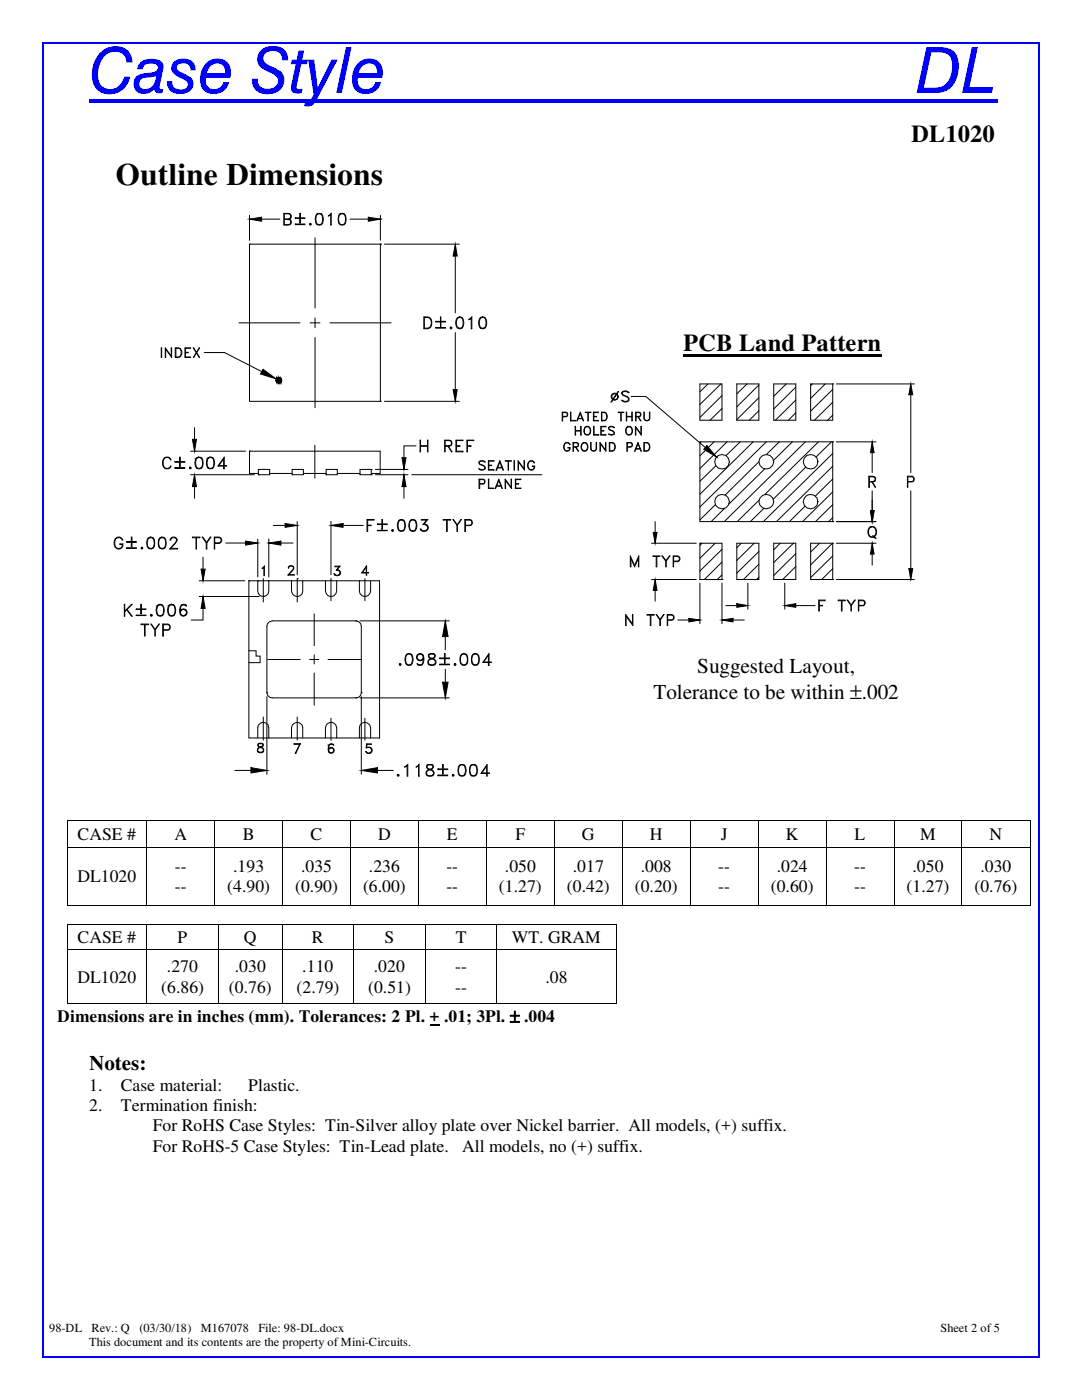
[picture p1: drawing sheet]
<svg xmlns="http://www.w3.org/2000/svg" width="216mm" height="279mm" viewBox="0 0 216 279" stroke-linecap="round" stroke-linejoin="round" font-family="sans-serif">
<defs><g id="words">
<g font-size="12.7" fill="#00f">
<text x="17.8" y="18.5">Case Style</text>
<text x="182.9" y="18.5">DL</text>
</g>
<text font-size="6.3" x="23" y="36.9">Outline Dimensions</text>
<g font-size="5">
<text x="181.8" y="28.3">DL1020</text>
<text x="136.3" y="70.1">PCB Land Pattern</text>
</g>
<g font-size="4.2">
<text x="139.1" y="134.2">Suggested Layout,</text>
<text x="130.4" y="139.4">Tolerance to be within ±.002</text>
<text x="17.8" y="213.5">Notes:</text>
</g>
<g font-size="3.5">
<text x="15.5" y="167.6">CASE #</text>
<text x="34.8" y="167.6">A</text>
<text x="48.4" y="167.6">B</text>
<text x="62" y="167.6">C</text>
<text x="75.4" y="167.6">D</text>
<text x="89.2" y="167.6">E</text>
<text x="102.9" y="167.6">F</text>
<text x="116.1" y="167.6">G</text>
<text x="129.7" y="167.6">H</text>
<text x="143.8" y="167.6">J</text>
<text x="156.8" y="167.6">K</text>
<text x="170.5" y="167.6">L</text>
<text x="183.6" y="167.6">M</text>
<text x="197.4" y="167.6">N</text>
<text x="34.9" y="173.9">--</text>
<text x="46.5" y="173.9">.193</text>
<text x="60.1" y="173.9">.035</text>
<text x="73.6" y="173.9">.236</text>
<text x="89.1" y="173.9">--</text>
<text x="100.8" y="173.9">.050</text>
<text x="114.3" y="173.9">.017</text>
<text x="127.8" y="173.9">.008</text>
<text x="143.3" y="173.9">--</text>
<text x="155" y="173.9">.024</text>
<text x="170.4" y="173.9">--</text>
<text x="182.1" y="173.9">.050</text>
<text x="195.6" y="173.9">.030</text>
<text x="15.5" y="176">DL1020</text>
<text x="34.9" y="178">--</text>
<text x="45.3" y="178">(4.90)</text>
<text x="58.9" y="178">(0.90)</text>
<text x="72.4" y="178">(6.00)</text>
<text x="89.1" y="178">--</text>
<text x="99.6" y="178">(1.27)</text>
<text x="113.1" y="178">(0.42)</text>
<text x="126.7" y="178">(0.20)</text>
<text x="143.3" y="178">--</text>
<text x="153.8" y="178">(0.60)</text>
<text x="170.4" y="178">--</text>
<text x="180.9" y="178">(1.27)</text>
<text x="194.4" y="178">(0.76)</text>
<text x="15.5" y="188.2">CASE #</text>
<text x="35.4" y="188.2">P</text>
<text x="48.7" y="188.2">Q</text>
<text x="62.2" y="188.2">R</text>
<text x="76.7" y="188.2">S</text>
<text x="90.9" y="188.2">T</text>
<text x="102.1" y="188.2">WT. GRAM</text>
<text x="15.5" y="196.1">DL1020</text>
<text x="33.3" y="194.1">.270</text>
<text x="46.9" y="194.1">.030</text>
<text x="60.3" y="194.1">.110</text>
<text x="74.6" y="194.1">.020</text>
<text x="90.8" y="194.1">--</text>
<text x="108.8" y="196.1">.08</text>
<text x="32.2" y="198.1">(6.86)</text>
<text x="45.7" y="198.1">(0.76)</text>
<text x="59.2" y="198.1">(2.79)</text>
<text x="73.4" y="198.1">(0.51)</text>
<text x="90.8" y="198.1">--</text>
<text x="11.4" y="204">Dimensions are in inches (mm). Tolerances: 2 Pl. + .01; 3Pl. ± .004</text>
<text x="17.8" y="217.7">1.</text>
<text x="17.8" y="221.7">2.</text>
<text x="24.1" y="217.7">Case material:</text>
<text x="24.1" y="221.7">Termination finish:</text>
<text x="49.5" y="217.7">Plastic.</text>
<text x="30.5" y="225.8">For RoHS Case Styles: Tin-Silver alloy plate over Nickel barrier. All models, (+) suffix.</text>
<text x="30.5" y="229.8">For RoHS-5 Case Styles: Tin-Lead plate.</text>
<text x="92.2" y="229.8">All models, no (+) suffix.</text>
</g>
<g font-size="2.5">
<text x="9.8" y="265.8">98-DL</text>
<text x="17.8" y="268.6">This document and its contents are the property of Mini-Circuits.</text>
<text x="18.2" y="265.8">Rev.: Q</text>
<text x="27.8" y="265.8">(03/30/18)</text>
<text x="40.1" y="265.8">M167078</text>
<text x="51.6" y="265.8">File: 98-DL.docx</text>
<text x="187.7" y="265.8">Sheet 2 of 5</text>
</g>
</g></defs>
<path d="M17.8 19.9h181.2v.6h-181.2z" fill="#00f"/>
<g fill="#000">
<path d="M13.3 163.7h.2v.2h-.2zM13.3 169h.2v.1h-.2zM29.2 163.7h.2v.2h-.2zM29.2 169h.2v.1h-.2zM42.8 163.7h.1v.2h-.1zM42.8 169h.1v.1h-.1zM56.3 163.7h.2v.2h-.2zM56.3 169h.2v.1h-.2zM69.9 163.7h.2v.2h-.2zM69.9 169h.2v.1h-.2zM83.4 163.7h.2v.2h-.2zM83.4 169h.2v.1h-.2z"/>
<path d="M97 163.7h.2v.2h-.2zM97 169h.2v.1h-.2zM110.5 163.7h.2v.2h-.2zM110.5 169h.2v.1h-.2zM124.1 163.7h.1v.2h-.1zM124.1 169h.1v.1h-.1zM137.6 163.7h.2v.2h-.2zM137.6 169h.2v.1h-.2zM151.2 163.7h.2v.2h-.2zM151.2 169h.2v.1h-.2zM164.8 163.7h.1v.2h-.1zM164.8 169h.1v.1h-.1z"/>
<path d="M178.3 163.7h.2v.2h-.2zM178.3 169h.2v.1h-.2zM191.9 163.7h.1v.2h-.1zM191.9 169h.1v.1h-.1zM205.4 163.7h.2v.2h-.2zM205.4 169h.2v.1h-.2zM13.3 180.6h.2v.1h-.2zM13.3 184.4h.2v.1h-.2zM13.3 189.4h.2v.2h-.2zM29.2 180.6h.2v.1h-.2zM29.2 184.4h.2v.1h-.2zM29.2 189.4h.2v.2h-.2z"/>
<path d="M42.8 180.6h.1v.1h-.1zM43.5 184.4h.2v.1h-.2zM43.5 189.4h.2v.2h-.2zM56.2 184.4h.2v.1h-.2zM56.2 189.4h.2v.2h-.2zM56.3 180.6h.2v.1h-.2zM69.9 180.6h.2v.1h-.2zM70.5 184.4h.2v.1h-.2zM70.5 189.4h.2v.2h-.2zM83.4 180.6h.2v.1h-.2zM84.8 184.4h.2v.1h-.2zM84.8 189.4h.2v.2h-.2z"/>
<path d="M97 180.6h.2v.1h-.2zM99.1 184.4h.1v.1h-.1zM99.1 189.4h.1v.2h-.1zM110.5 180.6h.2v.1h-.2zM122.9 184.4h.2v.1h-.2zM122.9 189.4h.2v.2h-.2zM124.1 180.6h.1v.1h-.1zM137.6 180.6h.2v.1h-.2zM151.2 180.6h.2v.1h-.2zM164.8 180.6h.1v.1h-.1zM178.3 180.6h.2v.1h-.2zM191.9 180.6h.1v.1h-.1z"/>
<path d="M205.4 180.6h.2v.1h-.2zM13.3 200.3h.2v.1h-.2zM29.2 200.3h.2v.1h-.2zM43.5 200.3h.2v.1h-.2zM56.2 200.3h.2v.1h-.2zM70.5 200.3h.2v.1h-.2zM84.8 200.3h.2v.1h-.2zM85.7 204.4h2v.3h-2zM99.1 200.3h.1v.1h-.1zM122.9 200.3h.2v.1h-.2z"/>
</g>
<g fill="none" stroke="#000" stroke-width=".2">
<path d="M13.4 163.9v5.1M13.4 169.1v11.5M13.5 163.8h15.7M13.5 169h15.7M29.3 163.9v5.1M29.3 169.1v11.5M29.4 163.8h13.4M29.4 169h13.4M42.8 163.9v5.1M42.8 169.1v11.5M42.9 163.8h13.4M42.9 169h13.4"/>
<path d="M56.4 163.9v5.1M56.4 169.1v11.5M56.5 163.8h13.4M56.5 169h13.4M70 163.9v5.1M70 169.1v11.5M70.1 163.8h13.3M70.1 169h13.3M83.5 163.9v5.1M83.5 169.1v11.5M83.6 163.8h13.4M83.6 169h13.4"/>
<path d="M97.1 163.9v5.1M97.1 169.1v11.5M97.2 163.8h13.3M97.2 169h13.3M110.6 163.9v5.1M110.6 169.1v11.5M110.7 163.8h13.4M110.7 169h13.4M124.2 163.9v5.1M124.2 169.1v11.5M124.2 163.8h13.4M124.2 169h13.4"/>
<path d="M137.7 163.9v5.1M137.7 169.1v11.5M137.8 163.8h13.4M137.8 169h13.4M151.3 163.9v5.1M151.3 169.1v11.5M151.4 163.8h13.4M151.4 169h13.4M164.8 163.9v5.1M164.8 169.1v11.5M164.9 163.8h13.4M164.9 169h13.4"/>
<path d="M178.4 163.9v5.1M178.4 169.1v11.5M178.5 163.8h13.4M178.5 169h13.4M191.9 163.9v5.1M191.9 169.1v11.5M192 163.8h13.4M192 169h13.4M205.5 163.9v5.1M205.5 169.1v11.5M13.4 184.5v4.9M13.4 189.6v10.7"/>
<path d="M13.5 180.6h15.7M13.5 184.4h15.7M13.5 189.5h15.7M29.3 184.5v4.9M29.3 189.6v10.7M29.4 180.6h13.4M29.4 184.4h14.1M29.4 189.5h14.1M42.9 180.6h13.4M43.6 184.5v4.9M43.6 189.6v10.7M43.7 184.4h12.5"/>
<path d="M43.7 189.5h12.5M56.3 184.5v4.9M56.3 189.6v10.7M56.4 184.4h14.1M56.4 189.5h14.1M56.5 180.6h13.4M70.1 180.6h13.3M70.6 184.5v4.9M70.6 189.6v10.7M70.7 184.4h14.1M70.7 189.5h14.1M83.6 180.6h13.4"/>
<path d="M84.9 184.5v4.9M84.9 189.6v10.7M85 184.4h14.1M85 189.5h14.1M97.2 180.6h13.3M99.1 184.5v4.9M99.1 189.6v10.7M99.2 184.4h23.7M99.2 189.5h23.7M110.7 180.6h13.4M123 184.5v4.9M123 189.6v10.7"/>
<path d="M124.2 180.6h13.4M137.8 180.6h13.4M151.4 180.6h13.4M164.9 180.6h13.4M178.5 180.6h13.4M192 180.6h13.4M13.5 200.4h15.7M29.4 200.4h14.1M43.7 200.4h12.5M56.4 200.4h14.1M70.7 200.4h14.1M85 200.4h14.1"/>
<path d="M99.2 200.4h23.7"/>
</g>
<g fill="#fff">
<path d="M20.4 30.9h58.7v12.4h-58.7z" fill-rule="evenodd"/>
<path d="M179.2 23.6h22.3v27.1h-22.3z" fill-rule="evenodd"/>
<path d="M110.7 75.9h72.9v49.3h-72.9z" fill-rule="evenodd"/>
</g>
<path d="M183.6 75.9h-72.9v49.3h72.9" fill="none" stroke="#fff" stroke-width=".2"/>
<g fill="none" stroke="#000" stroke-width=".2">
<path d="M122.1 78.7l.6-.3 .5 .3 .2 .5-.2 .5-.5 .2-.6-.2-.2-.5zM122.2 78.7l.5-.1 .4 .1 .2 .5-.2 .4-.4 .2-.5-.2-.2-.4zM123.3 78.1l-1.3 2.1h-.1zM124 78.4a.95 .95 0 0 1 1.5 0h-.2a.78 .78 0 0 0-1.1 0v.3l.3 .2a1.09 1.09 0 0 1 1 1 .95 .95 0 0 1-1.5 0h.2a.78 .78 0 0 0 1.2 0 1.06 1.06 0 0 0-1.2-1zM125.9 79.1h3l11.9 10.2M139.7 76.6h4.4v7.3h-4.4zM141.3 76.6l-1.6 1.6M143.8 76.6l-4.1 4.1M144.1 79l-4.4 4.3M147 76.6h4.4v7.3h-4.4zM149.1 76.6l-2.1 2M151.4 76.8l-4.4 4.4"/>
<path d="M151.4 79.4l-4.4 4.3M154.4 76.6h4.4v7.3h-4.4zM156.9 76.6l-2.5 2.5M158.8 77.3l-4.4 4.3M158.8 79.8l-4.1 4.1M161.8 76.6h4.4v7.3h-4.4zM162.1 76.6l-.3 .4M164.7 76.6l-2.9 2.9M166.2 76.6h.1M166.2 77.7l-4.4 4.3M166.9 76.6h15.6M181.7 76.6l.4 2.2h-.7z"/>
<path d="M181.7 78.8v15.5M112.3 83.1l.8-.1v-.6l-.8-.1-.1 1.7v-1.7h.7l.3 .1 .1 .4-.2 .3-.8 .1M112.6 88.6a.61 .61 0 0 1 .7-.3 .61 .61 0 0 1 .4 .4 .62 .62 0 0 0-.6-.3 .62 .62 0 0 0-.5 .6v.4a.57 .57 0 0 0 .4 .6 .57 .57 0 0 0 .7-.4v-.2l-.4-.1h.4a.64 .64 0 0 1-.5 .8 .64 .64 0 0 1-.7-.7zM113.8 84h1.1l-1-.1v-1.6v1.7M114.4 89.2l.9-.1v-.6l-.9-.1-.1 1.6v-1.7h.7a.47 .47 0 0 1 .5 .5 .47 .47 0 0 1-.5 .4h-.6M114.8 85.1l.1 1.7zM114.9 89.2l.5 .8-.5-.8M114.9 85.9h1M114.9 86h1M115.3 83.6h1M115.4 83.5h.8M115.8 82.3l.7 1.7-.7-1.5-.7 1.5z"/>
<path d="M115.9 85.1l.1 1.7zM116.1 88.6a.66 .66 0 0 1 .8-.3 .66 .66 0 0 1 .4 .7v.4a.68 .68 0 0 1-.7 .7 .68 .68 0 0 1-.6-.7zM116.3 88.5a.61 .61 0 0 1 .9 .5 .75 .75 0 0 1-.7 1 .89 .89 0 0 1-.2-1.5zM116.7 85.3a.66 .66 0 0 1 .7-.2 .66 .66 0 0 1 .5 .7 .74 .74 0 0 1-.3 .9 .74 .74 0 0 1-.9-.1 1.16 1.16 0 0 1 0-1.3zM116.8 82.3h1.1zM116.8 85.3a.61 .61 0 0 1 1 .5 .74 .74 0 0 1-.5 .9 .52 .52 0 0 1-.7-.5l.1-.7zM117.3 82.3v1.7l.1-1.7M117.9 88.3v1.2a.52 .52 0 0 0 .5 .5 .52 .52 0 0 0 .6-.5v-1.2v1.2a.6 .6 0 0 1-.6 .5 .6 .6 0 0 1-.5-.5zM118.4 82.3h1h-.9v1.6l.9 .1h-1zM118.4 85.1l.1 1.6 1 .1h-1.1zM118.5 83.1h.5l-.5 .1M119.7 88.3l1.1 1.5 .1-1.5v1.7l-1.1-1.4-.1 1.4z"/>
<path d="M119.9 85.1h1l-.9 .1v1.5l.9 .1h-1zM120 85.9h.5l-.5 .1M120 82.3a.93 .93 0 0 1 1.1 .4 .93 .93 0 0 1-.3 1.2l-.8 .1zM120.1 82.3a.81 .81 0 0 1 1 .8 .81 .81 0 0 1-1 .8zM121.4 85.3a.78 .78 0 0 1 1.2 0h-.2a.63 .63 0 0 0-.9 0l.1 .4 .6 .2a.48 .48 0 0 1 .2 .8 .9 .9 0 0 1-1-.1l.4 .1 .7-.1-.1-.4-.8-.4zM121.6 88.3h.6a.92 .92 0 0 1 .6 .9 .92 .92 0 0 1-.6 .8h-.6zM121.7 88.4h.5a.84 .84 0 0 1 .5 .8 .84 .84 0 0 1-.5 .8h-.5zM123.4 82.3h1.1zM123.9 82.3v1.7l.1-1.7M125 82.3l.1 1.7zM125 85.3a.66 .66 0 0 1 .8-.2 .66 .66 0 0 1 .4 .7 .74 .74 0 0 1-.2 .9 .74 .74 0 0 1-1-.1l-.2-.4zM125.1 83.1h1"/>
<path d="M125.1 83.2h1M125.2 89.2l.8-.1v-.6l-.8-.1-.1 1.6v-1.7h.8l.2 .2 .1 .4-.2 .3h-.8M125.2 85.3a.61 .61 0 0 1 .9 .5 .74 .74 0 0 1-.5 .9 .81 .81 0 0 1-.7-.5 .81 .81 0 0 1 .3-.9zM126.1 82.3l.1 1.7zM126.8 89.6h1M126.8 85.1l1.1 1.5 .1-1.5v1.7l-1.1-1.5-.1 1.5zM126.9 89.5h.8M126.9 83.1l.8-.1v-.6l-.8-.1-.1 1.7v-1.7h.7a.47 .47 0 0 1 .4 .4 .47 .47 0 0 1-.4 .5h-.6M127.3 88.3l.7 1.7-.7-1.4-.7 1.4zM127.3 83.2l.6 .8-.5-.8M128.5 88.3h.6a.92 .92 0 0 1 .6 .9 .92 .92 0 0 1-.6 .8h-.6zM128.5 82.3l.1 1.2a.53 .53 0 0 0 .5 .4 .53 .53 0 0 0 .5-.4v-1.2l.1 1.2a.61 .61 0 0 1-.6 .5 .61 .61 0 0 1-.6-.5z"/>
<path d="M128.6 88.4h.5a.84 .84 0 0 1 .5 .8 .84 .84 0 0 1-.5 .8h-.5zM139.9 88.2l-.2 .2M141.1 88.9l1.9 2.3-2.6-1.5zM142.5 88.2l-2.8 2.8M142.8 93l-3.1 3.1M143 91.2h.1M144.1 81.5l-2.4 2.4M145.1 88.2l-5.4 5.3M145.2 93.1h.1M147.7 88.2l-2.8 2.7M150.3 88.2l-10.6 10.4M151.4 82l-1.9 1.9"/>
<path d="M151.4 92.2l-6.7 6.6M151.5 99.8l-4.4 4.3M152.6 93.6l-7.1 7M152.9 88.2l-13.2 13M155.5 88.2l-2.6 2.5M158.1 88.2l-3.8 3.7M158.8 82.4l-1.5 1.5M160.7 88.2l-16.2 15.9M160.8 93.2l-6.5 6.4M163.2 92.2a1.46 1.46 0 0 0-2-1.4 1.46 1.46 0 0 0-.6 2.4 1.46 1.46 0 0 0 2.4-.3l.2-.7M163.3 88.2l-10.7 10.5M165.9 88.2l-3 3"/>
<path d="M166.2 88.2h.1M166.2 80.3l-3.7 3.6M166.2 82.8l-1.1 1.1M166.2 90.5l-13.9 13.6M166.2 93l-11.3 11.1M166.2 95.6l-3.5 3.4M166.2 98.2l-6.1 5.9M166.2 88.2h-26.5v15.9h26.5M166.2 88.2v15.9M166.9 88.2h7.9M173.5 96.1l1-.1 .1-.2-.1-.5-1-.1v2h-.1v-2.2l1.1 .2a.56 .56 0 0 1 .2 .6 .56 .56 0 0 1-.5 .4h-.7M174 96.2l.7 1-.6-1"/>
<path d="M174 88.2l.4 2.1h-.7zM174 90.3v4M174 98v3.9M181.1 96.1h.9a.51 .51 0 0 0 .2-.8l-1.1-.1v2v-2.2h.9a.59 .59 0 0 1 .4 .6 .59 .59 0 0 1-.4 .6h-.9M181.7 98v15.5M125.8 111l.8 1.8 .9-1.8v2.1l-.1-1.6-.8 1.6-.7-1.6v1.6h-.1zM130 108.4h8.9M130 115.7h8.9M130.3 111h1.4zM130.3 106.3h.8l-.4 2.1zM130.7 115.7l.4 2.1h-.8zM130.7 115.7h.1"/>
<path d="M130.7 104.1v2.2M130.7 117.8v2.2M130.9 111v2.1h.2v-2.1M132.8 112l.9-1-.8 1v1.1l-.1-1.1-.7-1 .8 1M134.4 112h.9a.51 .51 0 0 0 .2-.8l-.2-.2h-.9l-.1 2.1v-2.1h1a.59 .59 0 0 1 .4 .5 .59 .59 0 0 1-.4 .6h-.9M139.7 108.4h.1M139.7 115.7h.1M139.7 108.4h4.4v7.3M139.7 115.7h4.4M139.7 108.4v7.3M139.7 116.4v8.1M140.1 108.4l-.4 .4"/>
<path d="M142.7 108.4l-3 3M142.7 100.7l-3 3.1M144.1 115.7h.1M144.1 109.6l-4.4 4.4M144.1 112.2l-3.6 3.5M144.1 114.7l-1 1M144.1 116.4v8.1M144.6 101.5l-2.7 2.6M147 108.4h4.4v7.3h-4.4zM147.9 108.4l-.9 .9M149.2 115.7h.1M149.2 116.4v5.2"/>
<path d="M150.5 108.4l-3.5 3.4M151.4 110.1l-4.4 4.3M151.4 112.6l-3.1 3.1M151.4 115.2l-.4 .5M152.4 101.5l-2.7 2.6M154.4 108.4h4.4v7.3h-4.4zM155.7 108.4l-1.3 1.3M156.6 115.7h.1M156.6 116.4v5.2M158.3 108.4l-3.9 3.9M158.8 110.5l-4.4 4.4M158.8 113.1l-2.6 2.6"/>
<path d="M158.8 115.6l-.1 .1M160.6 101l-3.1 3.1M163.2 100.1a1.46 1.46 0 0 0-2-1.3 1.46 1.46 0 0 0-.6 2.3 1.46 1.46 0 0 0 2.4-.3l.2-.7M163.4 119.8h1.2v.1h-1.1v2h-.1zM163.5 108.4l-1.7 1.8M166.1 108.4l-4.3 4.3M166.2 104.1h.1M166.2 108.4h.1M166.2 115.7h.1M166.2 100.7l-3.5 3.4M166.2 103.3l-.8 .8M166.2 111l-4.4 4.3"/>
<path d="M166.2 113.5l-2.2 2.2M166.2 108.4h-4.4v7.3h4.4M166.2 108.4v7.3M166.9 104.1h7.9M166.9 108.4h7.9M166.9 115.7h15.6M167.3 119.8h1.3l.1 .1h-1.4zM167.9 119.9v2h.1v-2M173.4 105.4a.83 .83 0 0 1 .9-.3 .83 .83 0 0 1 .6 .8 .97 .97 0 0 1-.2 1 .97 .97 0 0 1-1.1 .2 1.34 1.34 0 0 1-.2-1.7zM173.6 105.3a.75 .75 0 0 1 1.2 .6 .98 .98 0 0 1-.9 1.2 1.14 1.14 0 0 1-.3-1.8zM173.7 101.9h.7l-.4 2.2zM174 108.4l.4 2.2h-.7z"/>
<path d="M174 108.4h.1M174 104.1h.1M174 110.6v2.2M174.2 106.9l.6 .5M181.4 113.5h.7l-.4 2.2zM181.7 115.7h.1M124.8 122.6l1.4 1.9 .1-1.9v2.2l-1.4-1.8-.1 1.8zM129.1 122.6h1.4v.2h-1.4zM129.8 122.8v2h.1v-2M131.7 123.7l.8-1.1-.7 1.1v1.1h-.1v-1.1l-.8-1.1 .9 1.1M133.2 123.7h.9l.2-.1 .1-.2-.1-.5-1.1-.1-.1 2v-2.2h1l.2 .2a.58 .58 0 0 1 0 .9l-1.1 .1M135.3 123.7h2.2"/>
<path d="M137.5 123.4l2.2 .3-2.2 .4zM144.1 123.7l2.2-.3v.7zM144.1 123.7h.1M144.8 120.9h2.2M146.3 123.7h2.2M147 120.5l2.2 .4-2.2 .3zM156.6 120.9l2.2-.4v.7zM156.6 120.9h.1M158.8 120.9h3.8M163.5 120.8h.6l-.6 .1M169.8 120.8l.8-1-.7 1v1.1l-.1-1.1-.8-1 .9 1M171.4 120.8h.8a.5 .5 0 0 0 .3-.4 .5 .5 0 0 0-.3-.5h-.8l-.1 2v-2.1h.9a.59 .59 0 0 1 .5 .5 .59 .59 0 0 1-.5 .6h-.8"/>
<circle cx="144.1" cy="92.2" r="1.47"/>
<circle cx="152.9" cy="92.2" r="1.47"/>
<circle cx="144.1" cy="100.1" r="1.45"/>
<circle cx="152.9" cy="100.1" r="1.45"/>
</g>
<path d="M181.7 76.6l.4 2.2h-.7zM141.1 88.9l1.9 2.3-2.6-1.5zM174 88.2l.4 2.1h-.7zM130.3 106.3h.8l-.4 2.1zM130.7 115.7l.4 2.1h-.8zM173.7 101.9h.7l-.4 2.2zM174 108.4l.4 2.2h-.7zM181.4 113.5h.7l-.4 2.2zM137.5 123.4l2.2 .3-2.2 .4zM144.1 123.7l2.2-.3v.7zM147 120.5l2.2 .4-2.2 .3zM156.6 120.9l2.2-.4v.7z" fill="#000"/>
<path d="M20.5 41.4h89.4v114.2h-89.4z" fill-rule="evenodd" fill="#fff"/>
<path d="M20.5 41.4h89.4v114.2h-89.4z" fill="none" stroke="#fff" stroke-width=".2"/>
<g fill="none" stroke="#000" stroke-width=".2">
<path d="M49.8 43.7l2.4-.4v.9zM49.8 48.7h.1M49.8 48.7h26.1v31.4h-26.1zM49.8 43v5M52.2 43.7h3.6M56.7 43.7h.8a.63 .63 0 0 1 .6 .4 .63 .63 0 0 1-.2 .7l-1.3 .1v-2.3h.9a.6 .6 0 0 1 .6 .4 .6 .6 0 0 1-.2 .7l-.4 .1M57.5 43.7l.4-.1 .1-.3-.1-.5-1.2-.1v2.1l1.2-.1 .1-.2-.1-.6-1.2-.1M58.9 44.7h1.9v.1h-1.9zM58.9 43.5h1.9v.1h-1.9zM59.8 42.6h.1v1.9h-.1zM61.8 44.7l.2-.1 .1 .2-.2 .1zM61.9 44.7l.1 .1z"/>
<path d="M62.9 47.5v14M63.2 42.7a.85 .85 0 0 1 1.2 .3 1.94 1.94 0 0 1-.2 1.8 .83 .83 0 0 1-1.2-.3 1.94 1.94 0 0 1 .2-1.8zM63.2 44.7l.4 .1 .6-.1M63.2 42.8l.4-.1 .6 .1M63.4 42.7a1.86 1.86 0 0 0 0 2.1M64.1 42.7a1.86 1.86 0 0 1 0 2.1M65.5 43l.6-.4v2.3l-.1-2.1-.5 .3zM67.8 42.7a.85 .85 0 0 1 1.2 .3 2.14 2.14 0 0 1-.3 1.8 .85 .85 0 0 1-1.1-.3 2.14 2.14 0 0 1 .2-1.8zM67.8 44.7l.4 .1 .5-.1M67.8 42.8l.4-.1 .5 .1M67.9 42.7a1.77 1.77 0 0 0 0 2.1M68.6 42.7a1.86 1.86 0 0 1 0 2.1"/>
<path d="M69.8 43.7h3.7M73.5 43.3l2.4 .4-2.4 .5zM75.9 48.7h.1M75.9 43.7h.1M75.9 43v5M76.7 48.7h15M90.8 48.7l.4 2.4h-.8zM90.8 51.1v11.3M32.2 69.4l.1 1.9zM33 69.4l1.2 1.6v-1.6v1.9l-1.1-1.6-.1 1.6zM35 69.4h.6a1.02 1.02 0 0 1 .7 1 1.02 1.02 0 0 1-.7 .9h-.6zM35.1 69.5a.92 .92 0 0 1 1 .5 .92 .92 0 0 1-.2 1.1l-.8 .1z"/>
<path d="M36.9 69.4h1.1l-1 .1v1.7l1 .1h-1.1zM37 70.3h.5l-.5 .1M38.6 69.4l1.2 1.9M39.8 69.4l-1.2 1.9M40.7 70.4h4.1l7.4 3.8M47.7 64.4h12.2M52.5 73.7l2.6 1.9-3.1-1zM55.2 75.5l.4-.2v1.2zM55.2 75.5l.4 1-.4-.2zM55.2 75.5v.8l-.2-.4zM55.6 75.3l.4 .2v.8zM55.6 75.3l.4 1-.4 .2z"/>
<path d="M56 75.5l.2 .4-.2 .4zM61.8 64.4h2M62.9 63.5v1.9M62.9 67.4v14M65.8 64.4h12.2M84.6 63.2h.7a1.26 1.26 0 0 1 .9 1.2 1.26 1.26 0 0 1-.9 1.2h-.7zM84.7 63.4h.6a1.12 1.12 0 0 1 .8 1 1.12 1.12 0 0 1-.8 1.1h-.6zM87 65.4h1.9v.1h-1.9zM87 64.1h1.9v.2h-1.9zM87.9 63.2l.1 2zM89.8 65.4l.2-.1 .2 .2-.3 .1zM89.9 65.4l.1 .1z"/>
<path d="M90.4 77.8h.8l-.4 2.3zM90.8 66.4v11.4M91.3 63.4a.72 .72 0 0 1 1.1 .3 1.2 1.2 0 0 1-.7 1.9 1.43 1.43 0 0 1-.4-2.2zM91.3 65.4l.4 .1 .5-.1M91.3 63.5h.9M91.4 63.4a1.79 1.79 0 0 0 0 2.1M92.1 63.4a1.79 1.79 0 0 1 0 2.1M93.6 63.7l.5-.5v2.4h-.1v-2.1l-.2 .2zM95.8 65.4l.4 .1 .6-.1M95.8 63.5h1M96 63.4a1.79 1.79 0 0 0 0 2.1M96.2 63.2a1.3 1.3 0 0 0-.6 2 .72 .72 0 0 0 .7 .4 .72 .72 0 0 0 .7-.4 1.85 1.85 0 0 0-.2-1.8l-.6-.2"/>
<path d="M96.6 63.4a1.79 1.79 0 0 1 0 2.1M32.9 91.3a.83 .83 0 0 1 1.2 .5 .82 .82 0 0 0-.9-.5 .82 .82 0 0 0-.6 .8 1 1 0 0 0 1 1.4l.5-.5a.87 .87 0 0 1-1 .6 .87 .87 0 0 1-.7-.9 1.53 1.53 0 0 1 .5-1.4zM34.9 93.3h2v.2h-2zM34.9 92.1h2v.1h-2zM35.9 91.2v1.9zM37.9 93.2l.2 .1-.1 .3-.2-.1zM37.9 93.3l.1 .2zM38 94.7h12.8M38 90h11M38.4 87.7h.8l-.4 2.3zM38.8 94.7l.4 2.4h-.8zM38.8 90h.1"/>
<path d="M38.8 85.3v2.4M38.8 97.1v2.3M39.2 91.3a.89 .89 0 0 1 1.2 .4 2.09 2.09 0 0 1-.2 1.8 .85 .85 0 0 1-1.2-.4 1.94 1.94 0 0 1 .2-1.8zM39.2 93.3l.4 .2 .6-.2M39.3 91.4l.3-.1 .6 .1M39.4 91.3a1.86 1.86 0 0 0 0 2.2M40 91.3a1.7 1.7 0 0 1 0 2.2M41.5 93.3l.4 .2 .6-.2M41.6 91.4l.3-.1 .6 .1M41.7 91.3a1.86 1.86 0 0 0 0 2.2M41.9 91.2a1.08 1.08 0 0 0-.7 1.4l.1 .5a.75 .75 0 0 0 .7 .5 .75 .75 0 0 0 .7-.5 1.94 1.94 0 0 0-.2-1.8l-.6-.1M42.3 91.3a1.86 1.86 0 0 1 0 2.2"/>
<path d="M43.6 92.9l1.6 .1h-1.7l1.2-1.8v2.4h-.1v-2l-1 1.4M49.8 90h.1M51.6 94.5h-1.8v-4.5h26.1v4.5h-1.8M51.6 94.7h.1M51.6 93.7h2.2v1h-2.2zM53.8 94.5h4.5M58.3 93.7h2.2v1h-2.2zM60.5 94.5h4.6M62.8 88.9v6.5M65.1 93.7h2.2v1h-2.2zM67.3 94.5h4.5M71.8 93.7h2.3v1h-2.3z"/>
<path d="M74.1 94.7h.1M74.1 93.7h.1M74.9 94.7h6.5M74.9 93.7h6.5M75.9 80.1h.1M76.7 80.1h15M80.2 91.4h.8l-.4 2.3zM80.6 94.7l.4 2.4h-.8zM80.6 93.7h.1M80.6 97.1v2.3M82.2 94.7h25.9M83 89h-2.4v2.4"/>
<path d="M83.8 87.8l.1 2.4zM83.9 88.9h1.4M83.9 89.1h1.4M85.3 87.8l.1 2.4zM88.8 88.9l1.2-.1 .1-.2-.1-.5-1.2-.2-.1 2.3v-2.4l1.3 .1a.65 .65 0 0 1 .2 .7 .65 .65 0 0 1-.6 .5h-.8M89.4 89.1l.7 1.1h.1l-.7-1.1M90.8 80.1h.1M91 87.8h1.4l-1.3 .1v2.1h1.3v.2h-1.4zM91.1 88.9h.7v.2h-.7M93.2 87.8h1.3l-1.2 .1v2.3zM93.3 88.9h.6l.1 .2h-.7M95.5 92.2a.86 .86 0 0 1 1.3 0h-.2a.67 .67 0 0 0-1 0l.1 .4 .7 .2a.5 .5 0 0 1 .4 .4 .5 .5 0 0 1-.2 .5 .86 .86 0 0 1-1.1-.1h.2a.7 .7 0 0 0 1 0l-.1-.5-.9-.4z"/>
<path d="M95.7 96.5h.7a.44 .44 0 0 0 .3-.4 .44 .44 0 0 0-.3-.4h-.7v1.8h-.1v-1.9h.8l.4 .4a.5 .5 0 0 1-.4 .6h-.7M97.5 95.6v1.8l1 .1h-1zM97.5 91.9h1.1l-1.1 .1v1.7l1.1 .1h-1.1zM97.5 92.8h.6l-.6 .1M99 97h1.1M99.1 96.9h.9M99.2 93.4h1.1M99.3 93.3h.9M99.5 95.6l.7 1.9-.7-1.6-.7 1.6zM99.7 91.9l.8 1.9-.8-1.6-.6 1.6h-.1zM100.8 95.6l1.2 1.6 .1-1.6v1.9l-1.2-1.6-.1 1.6zM100.8 91.9l1.2 .1z"/>
<path d="M101.4 92v1.8l.1-1.8M102.6 91.9l.1 1.9zM102.8 95.6h1.1l-1 .1v1.7l1 .1h-1.1zM102.9 96.5h.6l-.6 .1M103.4 91.9l1.2 1.7v-1.7v1.9l-1.1-1.6-.1 1.6zM105.5 92.2l.3-.3a.74 .74 0 0 1 .9 .5l-.3-.3a.85 .85 0 0 0-1.1 .6 .85 .85 0 0 0 .5 1l.7-.1 .1-.5-.4-.1h.5a.71 .71 0 0 1-.7 .8 .71 .71 0 0 1-.7-.7zM23 107.5a.85 .85 0 0 1 .8-.3 .85 .85 0 0 1 .7 .6l-.6-.5a1.11 1.11 0 0 0-1 .7 1.11 1.11 0 0 0 .2 1.2 .81 .81 0 0 0 1 .1l.3-.3v-.3h-.5v-.2h.6a.88 .88 0 0 1-.8 1.1 .88 .88 0 0 1-.9-.9v-.6zM25.3 109.3l1.9 .1zM25.3 108.1l1.9 .1zM26.2 107.2h.1v1.9h-.1zM28.2 109.2v.2l.2 .2 .1-.3-.2-.1M28.2 109.3l.2 .1-.1-.1"/>
<path d="M29.6 107.3a.77 .77 0 0 1 1.2 .4 2.03 2.03 0 0 1-.3 1.7 .77 .77 0 0 1-1.1-.3 2.03 2.03 0 0 1 .2-1.8zM29.6 109.3h.9M29.6 107.4l.4-.1 .5 .1M29.8 107.3a1.63 1.63 0 0 0 0 2.1M30.4 107.3a1.79 1.79 0 0 1 0 2.1M31.9 107.3a.77 .77 0 0 1 1.2 .4 2.03 2.03 0 0 1-.3 1.7 .77 .77 0 0 1-1.1-.3 2.03 2.03 0 0 1 .2-1.8zM31.9 109.3h.9M31.9 107.4l.4-.1 .5 .1M32 107.3a1.7 1.7 0 0 0 0 2.1M32.7 107.3a1.79 1.79 0 0 1 0 2.1M34 109.4h1.4v.2h-1.5l1-1.1a.72 .72 0 0 0 .2-1.1l-.7-.1-.4 .5 .1-.4 .3-.2 .7 .1a.52 .52 0 0 1 .1 .8l-1.2 1.5M38.4 107.2h1.5v.1h-1.5z"/>
<path d="M39.1 107.3v2.3l.1-2.3M39.8 115.9h9.1M39.8 119h11.9M40.1 113.6h.8l-.4 2.3zM40.5 119l.4 2.4h-.8zM40.5 119h.1M40.5 111.2v2.4M41.1 108.3l1-1.1-.8 1.1v1.3h-.2v-1.3l-.8-1.1 1 1.1M42.9 108.3h.9l.2-.1 .1-.2-.1-.6-.2-.1h-1v2.3v-2.4h1a.66 .66 0 0 1 .5 .6 .66 .66 0 0 1-.5 .7h-.9M45 108.4h4M49 108l2.4 .4-2.4 .4zM49.7 115.9h26v31.4h-26z"/>
<path d="M49.7 115.9h.1M51.4 115.9h.1M51.4 115.9v2a1.1 1.1 0 0 0 1.1 1.1 1.1 1.1 0 0 0 1.1-1.1v-2M51.4 107.6v7.5M52.3 113.4l.4-.4v1.9v-1.7zM52.5 119h.1M52.5 115.5v4.6M53.6 108.4l2.4-.4v.8zM53.6 108.4h.1M53.7 107.6l-.1 7.5M54.5 104.9h2.4M56 108.4h2.5"/>
<path d="M56.9 104.5l2.4 .4-2.4 .3zM57.5 114.7l1.2 .1h-1.3l1.1-1.2a.39 .39 0 0 0-.2-.6l-.6 .1-.2 .3 .1-.3 .3-.2 .6 .2a.6 .6 0 0 1-.1 .8l-.9 .9M58.2 115.9v2a1.12 1.12 0 0 0 1.1 1.1 1.12 1.12 0 0 0 1.1-1.1v-2M59.3 115.5h.1M59.3 104.1v10.6M59.3 115.5v4.6M64.9 115.9v2a1.12 1.12 0 0 0 1.2 1.1 1.12 1.12 0 0 0 1.1-1.1v-2M66 104.9h.1M66 115.5h.1M66 104.9l2.5-.4v.7zM66.1 104.1l-.1 10.6M66.1 115.5l-.1 4.4"/>
<path d="M66.8 114.6l.2 .2M67.2 113.7a.65 .65 0 0 1 .7 .9 .65 .65 0 0 1-1.1 .1l-.2-.2h.2a.6 .6 0 0 0 .8 .2l.3-.3M67.5 113.8l.4 .5-.2 .3-.2 .2M67.7 113.1h-.9v-.1h1.1l-.7 .8M67.7 113l-.6 .8h.3l.5 .4M68.5 104.9h4M71.7 115.9v2a1.12 1.12 0 0 0 1.1 1.1 1.12 1.12 0 0 0 1.2-1.1v-2M72.3 114.3h1.2h-1.3l1-1.4v1.9h-.1v-1.6l-.8 1.1M72.8 115.5v4.4M73.2 103.7h1.4v.1h-1.2v2.2h-.2zM73.4 104.8h.6l-.6 .1M75.3 105.8l2 .1z"/>
<path d="M75.3 104.6h2v.1h-2zM76.2 103.7h.1v1.9h-.1zM78.1 105.8l.3-.1 .1 .2-.2 .1zM78.3 105.8l.1 .1zM79.6 103.8a.75 .75 0 0 1 1.2 .3 1.85 1.85 0 0 1-.2 1.8 .75 .75 0 0 1-1.2-.3 1.85 1.85 0 0 1 .2-1.8zM79.6 105.8h1M79.6 103.9l.4-.1 .6 .1M79.8 103.8a1.79 1.79 0 0 0 0 2.1M80.4 103.8a1.79 1.79 0 0 1 0 2.1M81.9 103.8a.75 .75 0 0 1 1.2 .3 1.85 1.85 0 0 1-.3 1.8 .75 .75 0 0 1-1.1-.3 1.85 1.85 0 0 1 .2-1.8zM81.9 105.8h.9M81.9 103.9l.4-.1 .5 .1"/>
<path d="M82 103.8a1.79 1.79 0 0 0 0 2.1M82.7 103.8a1.79 1.79 0 0 1 0 2.1M84 105.7l.3 .2M84.4 104.7l.7 .1 .2 .4M84.5 104.6a.78 .78 0 0 1 1 .8 .78 .78 0 0 1-1.1 .6l-.3-.1-.2-.3 .2 .2a.94 .94 0 0 0 1.2-.3M84.9 104.7l.3 .2 .1 .3-.1 .5-.3 .2M85.2 103.8h-1.1v-.1h1.2l-.8 1M85.2 103.7l-.7 1M88.4 103.7h1.5v.1h-1.5zM89.1 103.8v2.2h.1v-2.2M91.2 104.8l.7-1.1h.2l-.8 1.1v1.2l-.1-1.2-.8-1.1 .9 1.1M92.9 104.8h.9l.2-.1 .1-.2-.1-.6-.2-.1h-.9v2.2h-.1v-2.3h1a.65 .65 0 0 1 .5 .6 .65 .65 0 0 1-.5 .6h-.9"/>
<path d="M24.8 120.6l.1 2.4zM24.9 122l1.5-1.4-1.5 1.5M25.2 121.6l1.2 1.4-1-1.4M27.2 122.8l1.9 .1zM27.2 121.5l1.9 .1zM28.1 120.6l.1 1.9zM28.2 124.5h1.4v.2h-1.4zM28.8 124.7v2.2h.2v-2.2M30 122.8l.3-.2 .1 .3-.3 .1zM30.1 122.8l.2 .1zM30.9 125.7l.9-1.2-.8 1.2v1.2l-.1-1.2-.8-1.2 .9 1.2M31.5 120.7a.75 .75 0 0 1 1.1 .4 1.2 1.2 0 0 1-.7 1.9 1.27 1.27 0 0 1-.6-1.9z"/>
<path d="M31.5 122.8h.9M31.5 120.9l.4-.2 .5 .2M31.6 120.7a1.79 1.79 0 0 0 0 2.2M32.3 120.7a1.79 1.79 0 0 1 0 2.2M32.6 125.7h.9l.2-.1 .2-.3-.2-.5-1.1-.1v2.2h-.1v-2.4h1a.65 .65 0 0 1 .5 .7 .65 .65 0 0 1-.5 .6h-.9M33.8 122.8h.9M33.8 120.9l.3-.2 .6 .2M33.9 120.7a1.79 1.79 0 0 0 0 2.2M34.1 120.6a1.3 1.3 0 0 0-.5 1.9 .72 .72 0 0 0 .6 .5 .72 .72 0 0 0 .7-.5 1.85 1.85 0 0 0-.2-1.8l-.5-.1M34.6 120.7a1.79 1.79 0 0 1 0 2.2M36 122.4a.66 .66 0 0 0 .6 .5 .66 .66 0 0 0 .6-.5M36 122.1l.2-.3 .3-.2 .5 .2 .2 .3"/>
<path d="M36.2 120.9l.3-.2 .6 .2M36.3 120.7a2.22 2.22 0 0 0-.2 1.9l.3 .3M36.4 121.6l-.3 .2-.1 .4M36.8 121.6l.3 .2 .1 .5-.1 .3-.4 .3M37 120.7l.2 .2a.69 .69 0 0 0-1-.2 1.79 1.79 0 0 0 0 2.2 .74 .74 0 0 0 1-.3 .74 .74 0 0 0-.2-1 .74 .74 0 0 0-1 .2M40.5 121.4v2.3h-2.4M49.7 129.9h1.4v1h.8v1.3h-2.2M53.3 138.3h.1M53.3 138.3l.1 .5 .4 .3 .5 .2h16.7M53.3 139v15.5M53.4 131.6h6.5M61.8 131.6h1.8"/>
<path d="M62.7 122.5v6.4M62.7 130.7v1.8M62.7 134.3v6.4M65.4 131.6h6.6M71 123.9l.6 .2 .4 .4 .1 .5v13.3M71 123.9h-16.7l-.5 .2-.4 .4-.1 .5v13.3M71 123.9h.1M71 139.3h.1M71.8 123.9h17.9M71.8 139.3h17.9M72.1 138.3h.1M72.1 138.3l-.1 .5-.4 .3-.6 .2"/>
<path d="M72.1 139v15.5M79.7 132.5h.2l.1 .2-.2 .1zM79.8 132.5l.1 .2zM81.2 130.6a.75 .75 0 0 1 1.1 .3 1.85 1.85 0 0 1-.2 1.8 .75 .75 0 0 1-1.2-.4 1.85 1.85 0 0 1 .3-1.7zM81.2 132.5l.3 .2 .6-.2M81.2 130.6h.9M81.3 130.6a1.79 1.79 0 0 0 0 2.1M82 130.6a1.79 1.79 0 0 1 0 2.1M83.2 131.3l.2 .4 .4 .1 .4-.1 .3-.4M83.2 131a.66 .66 0 0 1 .6-.4 .66 .66 0 0 1 .7 .4M83.3 132.5l.4 .2 .5-.2M83.7 130.6a.68 .68 0 0 0-.4 .9l.4 .3"/>
<path d="M84 130.6l.4 .2a2.22 2.22 0 0 1-.3 1.9M84.5 131.5a.73 .73 0 0 1-1.1 .2 .73 .73 0 0 1 0-1.1 .73 .73 0 0 1 1.1 .2 2.04 2.04 0 0 1-.3 1.9 .67 .67 0 0 1-1-.2l.2 .2M84.5 131.2l-.1 .3-.4 .3M85.5 132.5l.4 .2M85.6 130.6a.54 .54 0 0 0 .3 .8 .82 .82 0 0 1 1 .9 .84 .84 0 0 1-1.4 0 .72 .72 0 0 1 .4-.8 .81 .81 0 0 0 1-.7 .91 .91 0 0 0-1.3-.2zM85.6 130.6h1.1M85.7 130.6l-.1 .4 .3 .3a.86 .86 0 0 1 .9 .3 .86 .86 0 0 1 .1 .9 .84 .84 0 0 1-1 .3 .84 .84 0 0 1-.5-.8 1.24 1.24 0 0 1 1.2-.8l.1-.2v-.4M86.9 132.5l-.4 .2M87.8 132.5h1.9v.2h-1.9zM87.8 131.3h1.9v.1h-1.9zM88.3 136.1h1.1l-.5 3.2zM88.7 130.4h.1v1.9h-.1z"/>
<path d="M88.9 123.9l.5 3.1h-1.1zM88.9 139.3h.1M88.9 127v2.7M88.9 133.6v2.5M90.6 132.5h.2l.2 .2-.3 .1zM90.7 132.5l.1 .2zM92.1 130.6a.77 .77 0 0 1 1.2 .3 2.03 2.03 0 0 1-.3 1.8 .77 .77 0 0 1-1.1-.4 2.03 2.03 0 0 1 .2-1.7zM92.1 132.5l.4 .2 .5-.2M92.1 130.6h.9M92.2 130.6a1.63 1.63 0 0 0 0 2.1M92.9 130.6a1.79 1.79 0 0 1 0 2.1M94.4 130.6a.77 .77 0 0 1 1.1 .3 2.03 2.03 0 0 1-.2 1.8 .77 .77 0 0 1-1.2-.4 2.03 2.03 0 0 1 .3-1.7z"/>
<path d="M94.4 132.5l.3 .2 .6-.2M94.4 130.6h.9M94.5 130.6a1.79 1.79 0 0 0 0 2.1M95.2 130.6a1.79 1.79 0 0 1 0 2.1M96.4 132.1l1.6 .1h-1.6l1.2-1.8v2.4h-.1v-2l-1.1 1.4M46.9 153.8h3.2M50.1 153.2l3.2 .6-3.2 .5zM51.4 149.9l.3 .2M51.4 147.3v-2.1a1.1 1.1 0 0 1 1.1-1.1 1.1 1.1 0 0 1 1.1 1.1l.1 2.1M51.5 148.4v.6l.7 .2a.49 .49 0 0 1 .3 .8 .78 .78 0 0 1-1.1-.1 .75 .75 0 0 1 .9-.8 .41 .41 0 0 0 .2-.7zM51.5 148.5h1M51.6 148.4a.38 .38 0 0 0 .2 .7h.4a.56 .56 0 0 1 .4 .6 .56 .56 0 0 1-.4 .5 .59 .59 0 0 1-.8-.6 .97 .97 0 0 1 .9-.6l.2-.2-.2-.4"/>
<path d="M52.5 149.9l-.3 .2M52.5 143.1v4.6M53.3 153.8h.1M58.2 147.3v-2.1a1.12 1.12 0 0 1 1.1-1.1 1.12 1.12 0 0 1 1.1 1.1v2.1M59.3 143.1v4.6M59.9 148.4l-1 1.9h.2l.8-1.9h-1.2v.1h1.2M64.9 147.3v-2.1a1.12 1.12 0 0 1 1.2-1.1 1.12 1.12 0 0 1 1.1 1.1v2.1M65.6 149.9a.57 .57 0 0 0 .8 .3l.2-.3M65.6 149.6a.55 .55 0 0 1 .5-.3 .55 .55 0 0 1 .5 .3M65.8 148.6h.7M65.9 148.5a1.62 1.62 0 0 0-.2 1.6l.3 .1M66 149.3l-.3 .1-.1 .3"/>
<path d="M66 143.3l.1 4.4M66.2 149.3l.3 .1 .1 .3-.1 .4-.3 .1M66.4 148.5l.2 .2-.1-.2a.59 .59 0 0 0-.9 .3 1.44 1.44 0 0 0 .1 1.4 .6 .6 0 0 0 .9-.1 .6 .6 0 0 0-.2-.9 .6 .6 0 0 0-.8 .2M71.7 147.3v-2.1a1.12 1.12 0 0 1 1.1-1.1 1.12 1.12 0 0 1 1.2 1.1v2.1M72.1 153.8l3.2-.6v1.1zM72.8 143.3v4.4M73.1 150.1l.2 .2M73.8 149.2a.61 .61 0 0 1 .3 .9l-.3 .2M74.2 149.6a.78 .78 0 0 0-1.1-.3l.1-.8h.9h-.9v.7a.67 .67 0 0 1 .9 .1 .67 .67 0 0 1-.2 1 .67 .67 0 0 1-.9-.3h.1a.61 .61 0 0 0 .5 .3 .61 .61 0 0 0 .6-.4M75.3 153.8h3.2M79.3 154.7l.2-.1 .1 .2-.2 .1zM79.4 154.7l.1 .1z"/>
<path d="M80.8 153l.6-.4v2.3h-.2v-2.1l-.4 .3zM83.1 153l.5-.4 .1 2.3h-.2v-2.1l-.4 .3zM85.1 154.6l.4 .2M85.2 152.7a.62 .62 0 0 0 .4 .9 .82 .82 0 0 1 .9 .9 .81 .81 0 0 1-1.4 0 .65 .65 0 0 1 .5-.8 .81 .81 0 0 0 .9-.8 .97 .97 0 0 0-1.3-.2zM85.2 152.8l.4-.1 .8 .1M85.3 152.7l-.1 .4 .4 .4a.86 .86 0 0 1 .8 .3 .86 .86 0 0 1 .1 .9 .97 .97 0 0 1-1.5-.2 .95 .95 0 0 1 1-1l.4-.4-.1-.4M86.5 154.6l-.4 .2M87.4 154.7h1.9v.1h-1.9zM87.4 153.5h1.9v.1h-1.9zM88.3 152.6h.1v1.9h-.1zM90.3 154.7l.2-.1 .1 .2-.2 .1zM90.4 154.7l.1 .1z"/>
<path d="M91.7 152.7a.85 .85 0 0 1 1.2 .3 1.79 1.79 0 0 1-.3 1.8 .85 .85 0 0 1-1.1-.3 2.14 2.14 0 0 1 .2-1.8zM91.7 154.7l.4 .1 .5-.1M91.7 152.8l.4-.1 .5 .1M91.9 152.7a1.7 1.7 0 0 0 0 2.1M92.5 152.7a1.86 1.86 0 0 1 0 2.1M94 152.7a.85 .85 0 0 1 1.2 .3 2.09 2.09 0 0 1-.3 1.8 .85 .85 0 0 1-1.1-.3 2.14 2.14 0 0 1 .2-1.8zM94 154.7l.4 .1 .5-.1M94 152.8l.4-.1 .5 .1M94.1 152.7a1.75 1.75 0 0 0 0 2.1M94.8 152.7a1.86 1.86 0 0 1 0 2.1M96.1 154.3h1.6h-1.7l1.2-1.7v2.3l-.1-2-1 1.4"/>
<circle cx="55.6" cy="75.9" r=".6"/>
</g>
<g fill="#000">
<path d="M49.8 43.7l2.4-.4v.9zM73.5 43.3l2.4 .4-2.4 .5zM90.8 48.7l.4 2.4h-.8zM52.5 73.7l2.6 1.9-3.1-1zM55.2 75.5v.8l-.2-.4zM55.2 75.5l.4-.2v1.2zM55.6 75.3l.4 .2v.8zM55.2 75.5l.4 1-.4-.2zM55.6 75.3l.4 1-.4 .2zM56 75.5l.2 .4-.2 .4zM90.4 77.8h.8l-.4 2.3zM38.8 94.7l.4 2.4h-.8z"/>
<path d="M38.4 87.7h.8l-.4 2.3zM80.6 94.7l.4 2.4h-.8zM80.2 91.4h.8l-.4 2.3zM40.1 113.6h.8l-.4 2.3zM49 108l2.4 .4-2.4 .4zM53.6 108.4l2.4-.4v.8zM56.9 104.5l2.4 .4-2.4 .3zM66 104.9l2.5-.4v.7zM40.5 119l.4 2.4h-.8zM88.9 123.9l.5 3.1h-1.1zM88.3 136.1h1.1l-.5 3.2zM50.1 153.2l3.2 .6-3.2 .5z"/>
<path d="M72.1 153.8l3.2-.6v1.1z"/>
</g>
<path d="M133.8 64.1h48.1v9.8h-48.1z" fill-rule="evenodd" fill="#fff"/>
<path d="M136.3 70.7h39.6v.5h-39.6z" fill="#000"/>
<path d="M123.9 129.2h62v12h-62z" fill-rule="evenodd" fill="#fff"/>
<path d="M8.5 8.5h.2v.2h-.2z" fill="#00f"/>
<path d="M8.7 8.6h198.5" fill="none" stroke="#00f" stroke-width=".25"/>
<path d="M207.2 8.5h.2v.2h-.2z" fill="#00f"/>
<path d="M8.6 8.7v262M207.3 8.7v262" fill="none" stroke="#00f" stroke-width=".25"/>
<path d="M8.5 270.7h.2v.2h-.2z" fill="#00f"/>
<path d="M8.7 270.8h198.5" fill="none" stroke="#00f" stroke-width=".25"/>
<path d="M207.2 270.7h.2v.2h-.2z" fill="#00f"/>
<use href="#words"/>
</svg>
